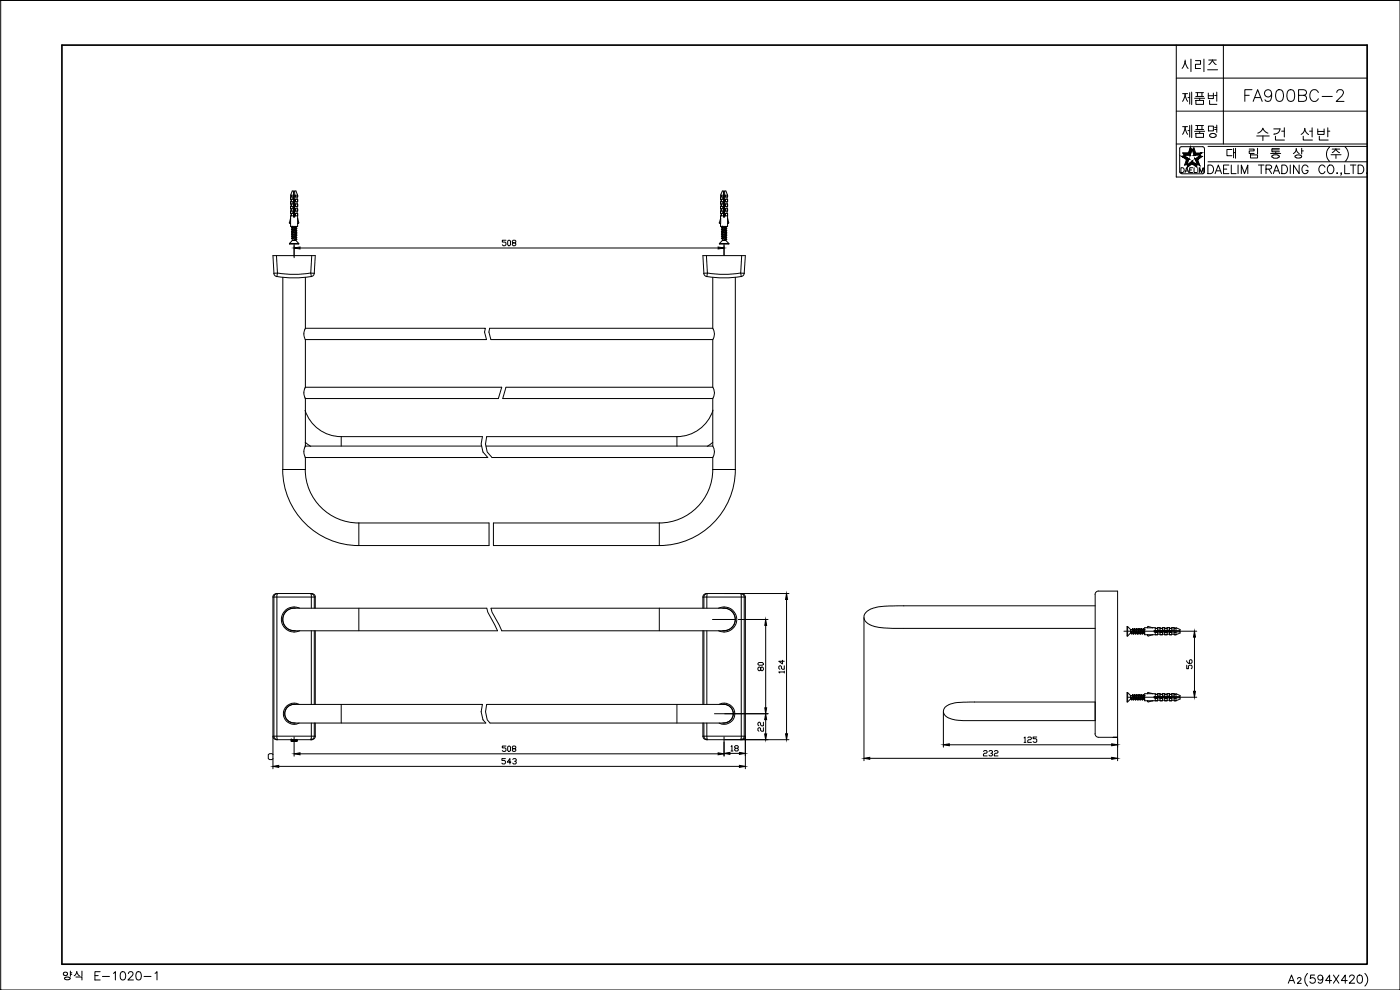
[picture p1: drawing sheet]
<svg xmlns="http://www.w3.org/2000/svg" width="420mm" height="297mm" viewBox="0 0 420 297" stroke-linecap="round" stroke-linejoin="round" font-family="sans-serif">
<defs><g id="words">
<text font-size="15" x="348.5" y="45.2">제품명</text>
<text font-size="12.3" x="348.9" y="22.9">시리즈</text>
<text font-size="11.9" x="348.5" y="32.8">제품번</text>
<text font-size="11.5" x="373.6" y="43.4">수건 선반</text>
<text font-size="7.1" x="372.5" y="31.7">FA900BC-2</text>
</g></defs>
<!-- layer: 0 -->
<g fill="#000" stroke="#000" stroke-width=".3">
<path d="M217.4 60.1h.2zM88.7 70.6h.2zM88.7 70.1h.2zM88.7 69h.2zM88.7 68.5h.2zM88.3 74.4l1.7-.3v.6zM215.5 74.1l1.8 .3-1.8 .3zM217.8 71.1h.1zM217.8 69h.1zM222.5 178.1h.2zM236.1 178.1l.2 1.8h-.5zM229.8 185.9l.3 1.7h-.6z"/>
<path d="M340.8 189.9h.2zM341.8 189.9h.2zM343.5 188.9h.1zM351.3 189.6h.2zM358.5 189.4l.3 1.8h-.6zM229.8 214.2l.3 1.7h-.6zM229.5 212.4h.6l-.3 1.8zM340.8 209.7h.2zM341.8 209.7h.2zM343.5 208.7h.1zM351.3 209.4h.2zM358.2 207.4h.6l-.3 1.8z"/>
<path d="M81.9 229.9l1.8-.3v.6zM87.3 222.3h.2zM87.4 221.9v.2zM89 222.2h.2zM88.3 226.2l1.7-.3v.6zM215.5 225.9l1.8 .3-1.8 .3zM217.3 226l1.8-.3v.6zM221.9 229.6l1.8 .3-1.8 .3zM221.9 225.7l1.8 .3-1.8 .3zM229.5 220.2h.6l-.3 1.7zM235.8 220.2h.5l-.2 1.7zM259.3 227.5l1.7-.3v.6z"/>
<path d="M283.1 223.5l1.8-.3v.6zM333.6 223.2l1.8 .3-1.8 .3zM333.6 227.2l1.8 .3-1.8 .3z"/>
<circle cx="88.4" cy="60" r=".07"/>
<circle cx="88.8" cy="69.5" r=".07"/>
<circle cx="88.8" cy="71.1" r=".07"/>
<circle cx="216.8" cy="67.9" r=".07"/>
<circle cx="217.8" cy="68.5" r=".07"/>
<circle cx="217.8" cy="70.1" r=".07"/>
<circle cx="217.8" cy="69.5" r=".07"/>
<circle cx="217.8" cy="70.6" r=".07"/>
<circle cx="91.6" cy="119.6" r=".07"/>
<circle cx="91.6" cy="133.8" r=".07"/>
<circle cx="91.6" cy="137.3" r=".07"/>
<circle cx="343" cy="189.9" r=".07"/>
<circle cx="343" cy="209.7" r=".07"/>
<circle cx="89.1" cy="222.4" r=".07"/>
<circle cx="93.5" cy="221.9" r=".07"/>
</g>
<g fill="none" stroke="#000" stroke-width=".3">
<path d="M.2 .1h420v296.9h-420zM.2 .1h420M353 13.5v39.6h57.3M367.2 13.5v29.7M353 33.3h57.3M353 23.4h57.3M87.4 58.6v.5M87.4 59.8v.7M87.9 59.1v.7M88.1 57.5h.3v7.6h-.3zM88.1 59.1h-.9v.7h.9M88.1 58.6h-.9l.5-1.3h1.1l.5 1.3"/>
<path d="M88.1 59.9l.1 .1M88.2 59.8l-.1 .1M88.4 60h.1M88.4 59.8v.7M88.4 58.6h.9M88.6 58.6l-.2 .5M88.6 59.8h.7v.7h-.7zM88.6 58.6v.5h.7v-.5M89.2 59.1v.7M216.4 58.6v.5M216.4 59.8v.7M216.5 58.6v.5"/>
<path d="M216.5 59.8v.7M216.9 59.1v.7M217.1 57.5h.4v7.6h-.4zM217.1 58.6h-.9l.6-1.3h1l.6 1.3M217.1 59.1h-.9v.7h.9M217.1 59.9l.1 .1M217.3 59.8l-.2 .1M217.5 60h.1M217.5 59.8v.7M217.5 58.6h.9M217.6 58.6l-.1 .5M217.7 58.6v.5h.7v-.5"/>
<path d="M217.7 59.8h.7v.7h-.7zM218.2 59.1v.7M353 43.2h57.3M354 44.6v7M354 51.6l.3 .4 .4 .1M354.4 50.3h.5a.78 .78 0 0 1 .5 .7 .78 .78 0 0 1-.5 .8h-.5zM354.8 52.1h6.1M355.6 51.8l.6-1.5 .5 1.5M355.9 51.3h.6M357 51h.6M357.9 50.3h-.9v1.5h.9M358.4 50.3v1.5h.8"/>
<path d="M359.5 50.3v1.5M360 51.8v-1.5l.6 1.5 .5-1.5v1.5M361.4 51.6l-.5 .5M361.5 44.6v7M362.5 49.5h.8a1.39 1.39 0 0 1 .9 1.3 1.39 1.39 0 0 1-.9 1.3h-.8zM362.5 43.9h47.8M362.5 48.5h47.8M364.7 52.1l.9-2.6 1 2.6M365 51.3h1.2M367.2 50.7h1M368.8 49.5h-1.6v2.6h1.6M369.5 49.5v2.6h1.5"/>
<path d="M371.6 49.5v2.6M372.5 52.1v-2.6l1 2.6 1-2.6v2.6M377.7 49.5h1.6M378.5 49.5v2.6M379.9 50.7l1.5-.1 .2-.3-.1-.5-.5-.3h-1.1v2.6M380.8 50.7l.8 1.4M382.1 52.1l1-2.6 .9 2.6M382.2 47.4h1.3M382.5 51.3h1.2M384.7 49.5h.8a1.39 1.39 0 0 1 .9 1.3 1.39 1.39 0 0 1-.9 1.3h-.8zM387.2 49.5v2.6M389.1 47.3h1.1"/>
<path d="M389.9 49.5v2.6l-1.7-2.6v2.6M392.6 50.2a.93 .93 0 0 0-1.1-.7 .93 .93 0 0 0-.8 1v.6a.91 .91 0 0 0 .9 1 .91 .91 0 0 0 1-1h-.7M397.6 50.2a.88 .88 0 0 0-1.3-.6 1.36 1.36 0 0 0-.5 1.5 1.36 1.36 0 0 0 1.2 1l.6-.6M398.6 49.9l.3-.3a1.22 1.22 0 0 1 1.4 .6 1.22 1.22 0 0 1-.2 1.5l-.3 .3a1.23 1.23 0 0 1-1.4-.6 1.23 1.23 0 0 1 .2-1.5zM399 44.1a2.94 2.94 0 0 0 0 4.3M400.9 46.4v1.1M401.2 52h.2zM402.6 52h-.2h.2l-.2 .6M403.6 49.5v2.6h1.4M403.7 44.1a2.86 2.86 0 0 1 0 4.3M405.3 49.5h1.7M406.1 49.5v2.6"/>
<path d="M407.6 49.5h.8a1.39 1.39 0 0 1 .9 1.3 1.39 1.39 0 0 1-.9 1.3h-.8zM410.1 52h.3zM83 76.7l.3 5.2M86.8 66.8l.4 .2M86.9 73.1v.1h2.8v-.1M86.9 73.1h2.8M87.2 65.5l-.3 1.3M87.4 61.2v.7M87.4 62.6v.7M87.4 64v.8M87.5 71.5l.2 .2M87.5 70.5l.2 .1"/>
<path d="M87.5 69.4l.2 .1M87.5 70.9l.2 .2M87.5 69.9l.2 .1M87.5 71.5h.1M87.5 70.4v.1M87.5 69.4h.1M87.5 68.8l.2 .2M87.5 68.3l.2 .2M87.7 70v.1M87.7 69h.1M87.7 72.2h1.1M87.7 72.2l-.8 .9"/>
<path d="M87.7 67.9v.3M87.7 68.5v.2M87.7 69v.3M87.7 69.5v.3M87.7 70v.3M87.7 70.6v.3M87.7 71.1v.3M87.7 71.7v.5M87.9 60.5v.7M87.9 61.9v.7M87.9 63.3v.7M88.1 64.8h-.9v3.1h2.1v-3.9h-.7v.8h.7"/>
<path d="M88.1 60.5h-.9v.7h1.4l-.2 .7M88.1 61.9h-.9v.7h.9M88.1 61.6h.3M88.3 61.2v.3M88.3 73.2v3.7M88.4 60.1l-.2-.3-.1 .3M88.4 60.1l-.3 .3M88.4 62.3h-.3M88.4 64.1h-.3M88.4 64.9l-.3 .1h.3M88.4 64.6l-.3 .1M88.4 64.4h-.3"/>
<path d="M88.4 63.8l-.3 .1h.3M88.4 63.5l-.3 .1M88.4 62.6l.2 .7h-1.4v.7h.9M88.4 63l-.3 .1M88.4 62.8l-.3 .1h.3M88.4 62.5h-.3M88.4 60.6l-.3 .1M88.4 60.9h-.3M88.4 61.7l-.3 .1h.3M88.4 62h-.3M88.4 61.4l-.3 .1M88.4 60.7l-.3 .1"/>
<path d="M88.4 64v.8M88.4 64.5h-.3M88.4 63.4h-.3M88.4 62.3l-.3 .1M88.4 61.3h-.3M88.6 62.6h.7v.7h-.7zM88.6 61.2h.7v.7h-.7zM88.8 68l-1.3 .3M88.8 68.5l-1.3 .3M88.8 69l-1.3 .4M88.8 69.6l-1.3 .3M88.8 70.1l-1.3 .3"/>
<path d="M88.8 70.3a.46 .46 0 0 1-.7 .5l-.6 .1M88.8 71.1l-1.3 .4M88.8 69.5l.3 .2M88.8 70.1l.3 .1M88.8 71.4v.3l-.5 .1v.2l.8-.2M88.8 70.6l.3 .1M88.8 71.1l.3 .2M88.8 71.7l.3 .1M88.8 69l.2 .1M88.8 68.5l.2 .1M88.8 68h.2M88.8 67.9v.1"/>
<path d="M88.8 68.2v.3M88.8 68.7v.3M88.8 69.3v.3M88.8 69.8v.3M88.8 70.9v.2M88.8 71.9v.3M88.8 72.2l.9 .9M89 68.6h.1M89 68l.1 .1M89 69.1h.1M89.1 68.1l-1.4 .4M89.1 68.6l-1.4 .4"/>
<path d="M89.1 69.1l-1.4 .4M89.1 69.7l-1.4 .3M89.1 70.2l-1.4 .4M89.1 70.7l-1.4 .4M89.1 71.3l-1.4 .4M89.1 71.3l-1.6 .2M89.1 70.7l-1.6 .2M89.1 70.2l-1.6 .2M89.1 69.7l-1.6 .2M89.1 71.8l-.8 .1M89.1 68.1l-1.6 .2M89.1 69.1l-1.6 .3"/>
<path d="M89.1 68.6l-1.6 .2M89.2 60.5v.7M89.2 61.9v.7M89.2 63.3v.7M89.3 65.5l.4 1.3M89.7 66.8l-.4 .2M90 74.4h125.5M93.6 76.7l-.3 5.2M151.8 72.1h-1.1v.5h.9l.2 .3v.5l-.2 .3h-.6l-.3-.3M152.4 72.3l.3-.2 .5 .2v1.1l-.3 .3-.5-.3zM154 72.9l-.2-.6 .2-.2h.6l.2 .5-1 .6 .2 .5h.6l.2-.3-.2-.5M212 76.7l.3 5.2"/>
<path d="M215.9 66.8l.4 .2v-1.5l-.4 1.3M215.9 73.1v.1h2.8v-.1M215.9 73.1h2.8M216.4 64l-.2 1.5M216.4 61.2v.7M216.4 62.6v.7M216.5 61.2v.7M216.5 62.6v.7M216.5 64v.8h.6M216.5 71.5l.3 .2M216.5 70.9l.3 .2M216.5 70.4l.3 .2"/>
<path d="M216.5 69.9l.3 .2M216.5 69.4l.3 .1M216.5 68.8l.3 .2M216.5 68.3l.3 .2M216.8 72.2l-.9 .9M216.8 67.9v.3M216.8 68.5v.2M216.8 69v.3M216.8 69.5v.3M216.8 70v.3M216.8 70.6v.3M216.8 71.1v.3"/>
<path d="M216.8 71.7v.5M216.8 72.2h1M216.9 60.5v.7M216.9 61.9v.7M216.9 63.3v.7M217.1 60.5h-.9v.7h1.4l-.1 .7M217.1 61.9h-.9v.7h.9M217.1 61.6h.4M217.3 61.2v.3M217.3 73.2v3.5M217.4 64.1h-.3M217.4 64.4h-.3"/>
<path d="M217.4 63.8l-.3 .1h.4M217.4 62.8l-.3 .1h.4M217.4 62h-.3M217.4 64.1h.1M217.4 63.8h.1M217.4 64.4h.1M217.4 62.8h.1M217.4 62h.1M217.4 60.1l-.1-.3-.2 .3M217.5 60.1l-.4 .1 .4 .1-.4 .1M217.5 62.3h-.4M217.5 64.9l-.4 .1h.4"/>
<path d="M217.5 64.6l-.4 .1M217.5 63.5l-.4 .1M217.5 62.6l.1 .7h-1.4v.7h.9M217.5 63l-.4 .1M217.5 62.5h-.4M217.5 60.6l-.4 .1M217.5 60.9h-.4M217.5 61.7l-.4 .1h.4M217.5 61.4l-.4 .1M217.5 60.7l-.4 .1M217.5 64v.8M217.5 64.5h-.4"/>
<path d="M217.5 63.4h-.4M217.5 62.3l-.4 .1M217.5 61.3h-.4M217.7 61.2h.7v.7h-.7zM217.7 62.6h.7v.7h-.7zM217.8 68l-1.3 .3M217.8 68.5l-1.3 .3M217.8 69l-1.3 .4M217.8 69.6l-1.3 .3M217.8 70.1l-1.3 .3M217.8 70.3a.46 .46 0 0 1-.6 .5l-.7 .1M217.8 71.1l-1.3 .4"/>
<path d="M217.8 68.5l.3 .1M217.8 69.5l.3 .2M217.8 70.1l.3 .1M217.8 71.4v.3l-.5 .1v.2l.8-.2M217.8 70.6l.3 .1M217.8 71.1l.3 .2M217.8 71.7l.3 .1M217.8 69l.3 .1M217.8 68l.3 .1M217.8 67.9v.1M217.8 68.2v.3M217.8 68.7v.3"/>
<path d="M217.8 69.3v.3M217.8 69.8v.3M217.8 70.9v.2M217.8 71.9v.3M217.8 72.2l.9 .9M218.1 68.1l-1.3 .4M218.1 68.6l-1.3 .4M218.1 69.1l-1.3 .4M218.1 69.7l-1.3 .3M218.1 70.2l-1.3 .4M218.1 70.7l-1.3 .4M218.1 71.3l-1.3 .4"/>
<path d="M218.1 71.3l-1.6 .2M218.1 70.7l-1.6 .2M218.1 70.2l-1.6 .2M218.1 69.7l-1.6 .2M218.1 71.8l-.8 .1M218.1 68.1l-1.6 .2M218.1 69.1l-1.6 .3M218.1 68.6l-1.6 .2M218.2 60.5v.7M218.2 61.9v.7M218.2 63.3v.7M218.4 64.8h-.7v-.8h.7v3.9h-2.2v-.9"/>
<path d="M218.4 65.5l.3 1.3M218.4 67h.1M218.7 66.8l-.2 .2M222.6 76.7l-.3 5.2M82.2 82a1.08 1.08 0 0 0 .9 1 32.9 32.9 0 0 0 10.3 0M83.2 81.9a30.8 30.8 0 0 0 10 0M83.3 81.9l-.2 1.1M83.3 81.9l-1.1 .1-.3-5.3h12.7l-.3 5.3M84.9 83.2v57.7h6.8v-3.6M91.7 98.5a3.4 3.4 0 0 0 0 3.4M91.7 98.5h54l-.3 1.1 .6 2.3h-54.3M91.7 83.2v15.3"/>
<path d="M93.3 81.9l.1 1.1M93.3 81.9l1 .1M94.3 82a1.08 1.08 0 0 1-.9 1M211.2 82a1.08 1.08 0 0 0 .9 1M212.1 83a31.8 31.8 0 0 0 10.3 0M212.3 81.9a30.8 30.8 0 0 0 10 0M212.3 81.9l-.2 1.1M212.3 81.9l-1.1 .1-.3-5.3h12.8l-.3 5.3M213.9 98.5a3.1 3.1 0 0 1 0 3.4M213.9 98.5h-67l-.2 1.1 .6 2.3h66.6M213.9 83.2v15.3M220.7 83.2v57.7h-6.8v-3.6"/>
<path d="M222.3 81.9l1.1 .1M222.3 81.9l.2 1.1M223.3 82a1.08 1.08 0 0 1-.9 1M91.7 101.9v14.2a3.4 3.4 0 0 0 0 3.5M91.7 119.6v14.2M91.7 116.2h58.9l-1 3.4h-57.9M213.9 101.9v14.2a3.1 3.1 0 0 1 0 3.5M213.9 116.2h-62.1l-.9 3.4h63M213.9 119.6v14.2M91.5 123.1a11.4 11.4 0 0 0 10.9 7.9M91.6 132.7l1.6 1.2M91.7 133.8a3.4 3.4 0 0 0 0 3.5"/>
<path d="M91.7 133.8h52.9M102.4 131h42.4l-.4 2.2 .5 2.4 1.5 1.7h-54.7M102.4 131v2.8M145.8 133.8h68.1M203.2 133.8v-2.8h-57.1l-.4 2.2 .5 2.4 1.5 1.7h66.2M213.9 133.8a3.1 3.1 0 0 1 0 3.5M213.9 132.7l-1.6 1.2M214 123.1a11.4 11.4 0 0 1-10.9 7.9M84.8 140.9a22.8 22.8 0 0 0 22.9 22.8M91.6 140.9a16.1 16.1 0 0 0 16.1 16M107.7 156.9v6.8M107.7 156.9h39.1v6.8h-39.1"/>
<path d="M197.9 156.9v6.8M197.9 156.9h-49.8v6.8h49.8M213.9 140.9a16.1 16.1 0 0 1-16.1 16M220.7 140.9a22.8 22.8 0 0 1-22.9 22.8M81.9 179.1v41.8M83 178.1h.3l-.2 .5v42.8l.2 .5h-.3M83 178.1l-.7 .2-.4 .8M83 178.1l-.7 .5-.1 .5v41.8l.1 .5 .7 .5M83 178.1h10.6l.6 .2 .4 .8h-12.7M94.6 179.1v3.4M210.9 179.1h12.8M210.9 179.1v3.4"/>
<path d="M212 178.1l-.7 .2-.4 .8M212 178.1h24.8M212 178.1h.3l-.2 4.4M212 178.1l-.7 .8-.1 3.6M222.6 178.1l.7 .2 .4 .8M222.6 178.1l.6 .5 .2 .5v41.8l-.2 .5-.6 .5M222.6 178.1h-.3l.2 .5v42.8l-.2 .5h.3M223.7 179.1v41.8M236.1 179.9v40.3M328.7 178.4v37.8h-38a11.3 11.3 0 0 1-6.7-1.2 2.04 2.04 0 0 1-.8-2.2 2.04 2.04 0 0 1 1.7-1.4l2.6-.6 3.6-.2h37.6v9.6M329.7 177.3l-.6 .2-.5 .9M329.7 177.4h5.7v43.8"/>
<path d="M85.9 183.5a3.4 3.4 0 0 1 2.4-1h57.8l.3 1.2 2.9 5.6-61.1-.1a3.4 3.4 0 0 1-3.1-2.1 3.4 3.4 0 0 1 .8-3.6zM88.6 182.5a3.4 3.4 0 0 0-3.8 3.4 3.4 3.4 0 0 0 3.8 3.3M89.9 182.5a3.8 3.8 0 0 0-5.5 3.4 3.8 3.8 0 0 0 5.5 3.4M93.4 182.5l-.1-4.4 .5 .2 .5 .6v3.6M93.4 189.3v22.1M94.3 189.3v22.1M94.6 189.3v22.1M107.7 182.5v6.8M147.4 182.5h69.9a3.4 3.4 0 0 1 3.3 3.4 3.4 3.4 0 0 1-3.3 3.4h-66.7l-2.9-5.6zM197.9 182.5v6.8M210.9 189.3v22.1M211.2 189.3v22.1"/>
<path d="M212.1 189.3v22.1M215.6 182.5a3.8 3.8 0 0 1 5.5 3.4 3.8 3.8 0 0 1-5.5 3.4M216.9 182.5a3.4 3.4 0 0 1 3.8 3.4 3.4 3.4 0 0 1-3.8 3.3M221.6 185.9h8.9M227.5 199.1l.3-.3h1l.3 .5-.3 .3h-1zM229.8 187.6v24.8M234.8 198.1v1.1l-1.1-.8h1.7M235.4 199.8v1h-.6l-.3-.2v-.6l-.2-.2-.6 .2v.6l.3 .2M259.3 185.4v42.8M328.7 181.8h-60.8a12.2 12.2 0 0 0-7.6 1.6 2.29 2.29 0 0 0-.9 2.3 2.29 2.29 0 0 0 1.8 1.8l2.5 .7 4.2 .3h60.8M337.3 189.4h21.9M338.4 188l.9 .9"/>
<path d="M338.4 188h-.2v2.8h.2M338.4 188v2.8M339.3 188.9h.5M339.3 189.9h.3M339.3 189.9l-.9 .9M339.3 188.9v1M339.4 189.4l.3 .8M339.6 189.4l.1 .8M339.6 189.4l.2 .5M339.8 189.9h.3M339.8 188.9l.4 1.3M339.8 189.9l-.1 .3"/>
<path d="M339.9 188.6l-.1 .3M339.9 188.6h.1M340 188.6l.3 1.3M340 188.6l.2 1.6M340.1 188.9h.3M340.2 190.2h.1M340.3 189.9v.3M340.3 189.9h.3M340.4 188.9l.3 1.3M340.5 188.6l.4 1.3M340.5 188.6l-.1 .3M340.5 188.6l.2 1.6"/>
<path d="M340.6 188.9h.3M340.7 190.2h.1M340.9 188.9l.3 1.1M340.9 189.9l-.1 .3M340.9 189.9h.2M341 188.6l-.1 .3M341 188.6h.1M341 188.6l.4 1.3M341 188.6l.3 1.6M341.1 188.9h.3M341.2 190l.1 .2M341.3 190.2h.1"/>
<path d="M341.4 189.9l-.1 .3M341.4 189.9h.3M341.4 188.9l.4 1.3M341.4 188.8v.1M341.6 188.6l.3 1.3M341.6 188.6l-.2 .2M341.6 188.6l.2 1.6M341.7 188.9h.2M341.8 190.2h.1M341.9 188.9l.4 1.3M341.9 189.9l-.1 .3M341.9 189.9h.3"/>
<path d="M342.1 188.6l.1 .2M342.1 188.6l-.2 .3M342.1 188.6l.2 1.6M342.2 188.8l.2 1.1M342.2 188.9h.3M342.4 189.9l-.1 .3M342.4 189.9h.3M342.5 188.9l.4 1.3M342.5 188.8v.1M342.6 188.6l.4 1.3M342.6 188.6l-.1 .2M342.6 188.6l.3 1.6"/>
<path d="M342.7 188.9h.3M342.9 190.2h.1M343 189.9l-.1 .3M343 189.9h.2M343 188.9l.4 1.3M343 188.8v.1M343.2 188.6l-.2 .2M343.2 188.6h.1M343.2 188.6l.3 1.3-.1 .3M343.2 188.6l.2 1.6M343.2 188.9h.3M344.4 188.3h-.9v2.1h3.9v-.6h-.7v.6"/>
<path d="M344.4 190.4v.3M344.6 188l-.2 .1M344.6 188l1.4 .4h-1.6v-.2M345.9 188.3l1.5 .2M346 190.4l-1.4 .4-.2-.2M346.4 189.2h7.6v.4h-7.6zM346.5 189.2v.4M346.5 189.2l.1 .4M346.8 189.2l.1 .4M347 189.2v.4M347 189.2l.1 .4M347.3 189.2l.1 .5-.7-.1"/>
<path d="M347.4 189.2v-.9h.7v1.4l.8-.1M347.4 188.6h-.7v.6M347.4 189h.7M347.4 190.3h.7M347.5 189.2l.1 .4M347.6 189.2v.4M347.9 189.2v.4M348 189.2l.1 .4M348.1 188.6h.8M348.1 188.5h.8M348.1 189.8h.8v.6h-.8zM348.4 189.2l.1 .4"/>
<path d="M348.6 189.2v.4M348.7 189.2v.4M348.9 189.2v-.9h.6v.9M348.9 189h.6M348.9 190.3h.6M349 189.2v.4M349.1 189.2v.4M349.2 189.2l.1 .4M349.5 189.2v.5l.8-.1M349.5 188.6h.8M349.5 188.5h.8M349.5 189.8h.8v.6h-.8z"/>
<path d="M349.6 189.2l.1 .4M349.7 189.2l.1 .4M349.9 189.2v.4M350 189.3l.1 .3M350 189.2v.1M350.1 189.2l.1 .4M350.3 189h.7M350.3 190.3h.7M350.5 189.2l.1 .4M350.7 189.2v.4M350.8 189.2v.4M351 189.2v-.9h-.7v1.3"/>
<path d="M351 188.6h.7M351 188.5h.7M351 189.6h.7M351 189.8h.7v.6h-.7zM351.1 189.2l.1 .4M351.2 189.2l.1 .4M351.3 189.2l.1 .4M351.4 189.2l.3 .2M351.4 189.6h.1M351.5 189.6h.1M351.5 189.2v.1M351.6 189.2v.2"/>
<path d="M351.7 189.2v-.9h.7v.9M351.7 189h.7M351.7 190.3h.7M351.7 189.4l-.3 .1M352.4 188.6h.5M352.4 188.5h.5M352.4 189.6l.5 .1M352.9 189.2v-.9l1.3 .6v1l-1.3 .5M352.9 189.8h-.5v.6h.5M352.9 189.6v.8M356.2 199.6v1h.5v-.8l.3-.2h.5l.3 .2v.6l-.3 .2M356.2 198.2l.5 .8h.8l.3-.3v-.5l-.3-.3-.5 .3v.8"/>
<path d="M358.5 191.2v16.2M86.5 212l1.7-.6h56.6l-.4 2.2 .5 2.4 .9 .9h-57.6a2.77 2.77 0 0 1-2.6-1.9 2.77 2.77 0 0 1 .9-3zM88.6 211.3a2.82 2.82 0 0 0-3.2 2.8 2.82 2.82 0 0 0 3.2 2.8M89.8 211.4a3.2 3.2 0 0 0-4.8 2.8 3.2 3.2 0 0 0 4.8 2.7M93.4 216.9v4.5l-.1 .5 .5-.1 .5-.7v-4.2M94.6 216.9v4M102.4 211.4v5.5M146.1 211.4h71.2a2.79 2.79 0 0 1 2.7 2.7 2.79 2.79 0 0 1-2.7 2.8h-70.2l-.9-.9-.5-2.4zM203.2 211.4v5.5M210.9 216.9v4M211.2 216.9v4l.2 .5 .6 .5M212.1 216.9l.2 5h-.3"/>
<path d="M215.8 211.4a3.2 3.2 0 0 1 4.7 2.8 3.2 3.2 0 0 1-4.7 2.7M216.9 211.3a2.82 2.82 0 0 1 3.2 2.8 2.82 2.82 0 0 1-3.2 2.8M217.5 214.2h13M228.3 200.4l.5-.3 .3 .3v.5l-.5 .3-.6-1.1-.5 .3v.5l.3 .3 .5-.3M229.1 218.3v1.1h-.5l-.3-.3v-.5l-.3-.3-.5 .3v.5l.3 .3M229.1 216.7v1.1h-.5l-.6-1.1-.5 .3v.5l.3 .3M229.8 215.9v4.3M235.4 201.6h-1.7l.3 .3M235.4 201.4v.5M283.1 213.6v10.6M338.4 207.8h-.2v2.8h.2M338.4 207.8l.9 .9"/>
<path d="M338.4 207.8v2.8M338.5 209.2h20.7M339.3 208.7h.5M339.3 209.7h.3M339.3 209.7l-.9 .9M339.3 208.7v1M339.4 209.2l.3 .8M339.6 209.2l.1 .8M339.6 209.2l.2 .5M339.8 209.7h.3M339.8 208.7l.4 1.3M339.8 209.7l-.1 .3"/>
<path d="M339.9 208.4l-.1 .3M339.9 208.4h.1M340 208.4l.3 1.3M340 208.4l.2 1.6M340.1 208.7h.3M340.3 209.7l-.1 .3M340.3 209.7h.3M340.4 208.7l.3 1.3M340.5 208.4l.4 1.3M340.5 208.4l.2 1.6M340.5 208.4l-.1 .3M340.6 208.7h.3"/>
<path d="M340.9 209.7l-.2 .3M340.9 208.7l.3 1.1M340.9 209.7h.2M341 208.4l-.1 .3M341 208.4h.1M341 208.4l.4 1.3M341 208.4l.3 1.6M341.1 208.7h.3M341.2 209.8l.1 .2M341.4 209.7l-.1 .3M341.4 209.7h.3M341.4 208.7l.4 1.3"/>
<path d="M341.6 208.4l.3 1.3M341.6 208.4l.2 1.6M341.6 208.4l-.2 .3M341.7 208.7h.2M341.9 208.7l.4 1.3M341.9 209.7l-.1 .3M341.9 209.7h.3M342.1 208.4l.1 .2M342.1 208.4l-.2 .3M342.1 208.4l.2 1.6M342.2 208.6l.2 1.1M342.2 208.7h.3"/>
<path d="M342.4 209.7l-.1 .3M342.4 209.7h.3M342.5 208.7l.4 1.3M342.6 208.4l.4 1.3M342.6 208.4l.3 1.6M342.6 208.4l-.1 .3M342.7 208.7h.3l.4 1.3M343 209.7l-.1 .3M343 209.7h.2M343.2 208.4l-.2 .3M343.2 208.4h.1M343.2 208.4l.3 1.3-.1 .3"/>
<path d="M343.2 208.4l.2 1.6M343.2 208.7h.3M344.4 208v.1M344.4 210.3v.1M344.6 207.8l-.2 .1M344.6 207.8l1.4 .3M346 210.3l-1.4 .3-.2-.2M346.4 209h7.6v.4h-7.6zM346.5 209v.4M346.5 209l.1 .4M346.7 209v-.9h-3.2v2.2h3.9v-.7h-.7v.7M346.7 208.3h.7"/>
<path d="M346.7 208.4h.7M346.8 209l.1 .4M347 209v.4M347 209l.1 .4M347.3 209l.1 .5-.7-.1M347.4 209v-.9h.7v1.4l.8-.1M347.4 208.8h.7M347.4 210.1h.7M347.5 209l.1 .4M347.6 209v.4M347.9 209v.4M348 209l.1 .4"/>
<path d="M348.1 208.3h.8M348.1 208.4h.8M348.1 209.6h.8v.7h-.8zM348.4 209l.1 .4M348.6 209v.4M348.7 209v.4M348.9 209v-.9h.6v.9M348.9 208.8h.6M348.9 210.1h.6M349 209v.4M349.1 209v.4M349.2 209l.1 .4"/>
<path d="M349.5 209v.5l.8-.1M349.5 208.3h.8M349.5 208.4h.8M349.5 209.6h.8v.7h-.8zM349.6 209l.1 .4M349.7 209l.1 .4M349.9 209v.4M350 209l.1 .4M350.1 209l.1 .4M350.3 208.8h.7M350.3 210.1h.7M350.5 209l.1 .4"/>
<path d="M350.7 209v.4M350.8 209v.4M351 209v-.9h-.7v1.3M351 208.3h.7M351 208.4h.7M351 209.4h.7M351 209.6h.7v.7h-.7zM351.1 209l.1 .4M351.2 209l.1 .4M351.3 209l.1 .3M351.4 209l.3 .2M351.4 209.3h.1"/>
<path d="M351.5 209.3v.1M351.5 209v.1M351.6 209v.2M351.7 209v-.9h.7v.9M351.7 208.8h.7M351.7 210.1h.7M351.7 209.2l-.3 .1M352.4 208.3h.5M352.4 208.4h.5M352.4 209.4l.5 .1M352.9 209v-.9l1.3 .6v1l-1.3 .6M352.9 209.6h-.5v.7h.5"/>
<path d="M352.9 209.4v.9M81.9 220.9l.4 .8 .7 .2M81.9 220.9h12.7M81.9 221.1v9.6M82 226.4l-.4-.3h-.7l-.4 .3v1.2l.4 .3h.7l.4-.3M83.7 229.9h138.2M87.4 222h.1M87.4 222.3l.1 .1M87.4 222l.1 .1M87.4 222.3h.1M87.5 221.9l-.1 .1M87.5 222.1v.1"/>
<path d="M87.5 222.4h.1M87.5 222.2l-.1 .1M87.9 221.9l-.5 .1M88.3 221.1v5.8M88.6 221.9l-1.2 .1M89 222.2l-1.5 .2M89 221.9l-1.5 .2M89 222.1l-1.5 .1M89 222.3l-1.4 .1M89 221.9h.1M89 222.1h.1M89 222.3l.1 .1"/>
<path d="M89 221.9v.2M89 222.2v.1M89.1 222.4h-1.5M89.1 222.1h.1M89.1 222.1l-1.7 .2M89.1 222.2l-1.7 .1M89.1 222.1v.1M89.1 222.2h-.1M90 226.2h125.5M94.6 220.9l-.4 .8-.6 .2h-10.6M151.7 227.6h-1.1v.6h.8l.3 .2v.6l-.3 .2h-.5l-.3-.2M151.8 223.8h-1.1v.6h.9l.2 .2v.6l-.2 .3h-.6l-.3-.3"/>
<path d="M152.4 224.1l.3-.3 .5 .3v1.1l-.3 .3-.5-.3zM153.3 228.7h-1.1l.8-1.1v1.6M153.9 227.9l.2-.3h.6l.2 .3v.3l-.5 .2M154 224.6l-.2-.2 .2-.6h.6l.2 .6-.2 .2h-.6l-.2 .6 .2 .3h.6l.2-.3-.2-.6M154.7 228.4l.2 .3-.2 .5h-.6l-.2-.2M210.9 220.9l.4 .8 .7 .2M210.9 220.9h12.8M212 221.9h24.8M217.3 221.1v5.8M219.1 226h2.8M219.4 224l.3-.3v1.6M219.4 225.3h.6"/>
<path d="M220.8 224.5l-.3-.2 .3-.6h.5l.3 .6-.3 .2h-.5l-.3 .6 .3 .2h.5l.3-.2-.3-.6M223.7 220.9l-.4 .8-.7 .2M223.7 221.1v9.6M261 227.5h72.6M284.9 223.5h48.7M295.1 225.5l.3-.3h.6l.2 .3-.2 .5h-.6l-.3 .3v.5h1.1M296.8 225.5l.3-.3h.5l.3 .3v.2l-.6 .3M297.6 226l.3 .3-.3 .5h-.5l-.3-.2M298.4 225.5l.3-.3h.5l.3 .3-.3 .5h-.5l-.3 .3v.5h1.1M307.3 221.4l.3-.3v1.6M307.3 222.7h.6M308.4 221.4l.3-.3h.5l.3 .3-.3 .5h-.5l-.3 .3v.5h1.1"/>
<path d="M311.2 221.1h-1.2v.5h.9l.3 .3v.6l-.3 .2h-.6l-.3-.2M328.6 220.1l.2 .7 .6 .4h6h-1.3M335.4 221.4v6.8M19.2 292.6l.4 .1 .4-.1M19.4 293.4a1.18 1.18 0 0 1 1.7 .1 .94 .94 0 0 1-1.7-.1zM20 291.8a.57 .57 0 0 0-.8-.1 .57 .57 0 0 0 0 .9M20.1 291.8l.2 .4-.2 .4M21.1 291.4v1.5M21.1 291.9h.4M21.1 292.3h.4M22.8 293.1h1.8v.9M23 291.5l-.2 .8-.5 .5"/>
<path d="M23.1 291.5l.2 .8 .6 .5M24.6 291.4v1.5M28.5 292.7h1M30.1 291.5h-1.6v2.5h1.6M30.7 293h2.2M34 292l.6-.5v2.5M36.4 291.7a.78 .78 0 0 1 1.2 .3 1.15 1.15 0 0 1 .1 1.4 1.15 1.15 0 0 1-1.3 .5l-.3-.9 .1-1zM38.5 292.1l.3-.4 .7-.2 .3 .3 .1 .5-1.5 1.7h1.6M41.1 291.7a.78 .78 0 0 1 1.2 .3 1.15 1.15 0 0 1 .1 1.4 1.15 1.15 0 0 1-1.3 .5 1.98 1.98 0 0 1 0-2.2zM43.2 293h2.1M46.5 292l.6-.5v2.5M386.6 295l1-2.4 .9 2.4"/>
<path d="M387 294.2h1.2M389.4 293.7l.4-.4h.3l.3 .4-1.1 1.3h1.2M392.4 292.1a2.5 2.5 0 0 0 0 3.8M394.5 292.6h-1.1l-.2 1a.87 .87 0 0 1 1.3 0 .87 .87 0 0 1-.1 1.3 .87 .87 0 0 1-1.3-.4M397 293.4a.76 .76 0 0 1-1 .6 .76 .76 0 0 1-.4-1.2 .76 .76 0 0 1 1.3 .1 1.31 1.31 0 0 1-.8 2.1l-.5-.3M399.6 294.2h-1.8l1.2-1.6v2.4M400.2 292.6l1.6 2.4M401.8 292.6l-1.6 2.4M404.3 294.2h-1.8l1.2-1.6v2.4M405 293.1l.1-.3 .4-.2h.5l.4 .4-.3 .8-1.2 1.2h1.7M407.6 292.7a.8 .8 0 0 1 1.2 .3l.1 .6a1.07 1.07 0 0 1-.7 1.4h-.2a1.52 1.52 0 0 1-.4-2.3zM409.6 292.1a2.5 2.5 0 0 1 0 3.8"/>
</g>
<!-- layer: DEFAULT_1 -->
<path d="M88.3 77v.3M213.8 185.9h7M214.4 214.2h5.8" fill="none" stroke="#000" stroke-width=".3"/>
<!-- layer: TXT -->
<path d="M18.6 13.5h391.7v275.8h-391.7z" fill="none" stroke="#000" stroke-width=".51"/>
<use href="#words"/>
</svg>
